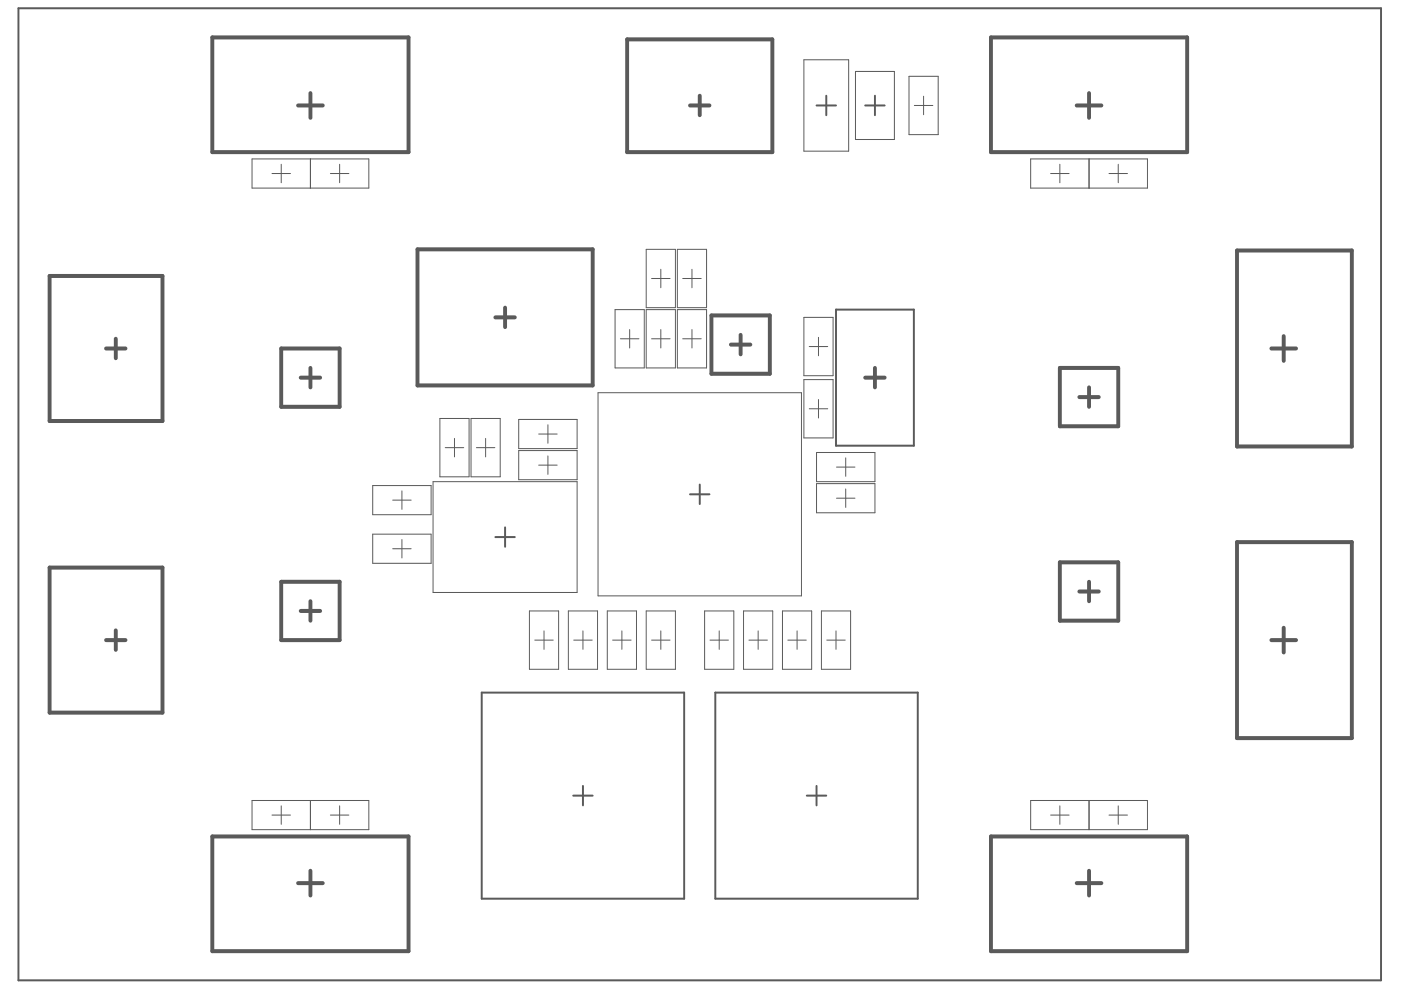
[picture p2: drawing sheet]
<svg xmlns="http://www.w3.org/2000/svg" width="297mm" height="210mm" viewBox="0 0 297 210" stroke-linecap="round" stroke-linejoin="round" font-family="sans-serif">
<g fill="none" stroke="#5a5a5a" stroke-width=".21">
<path d="M170.4 12.7h9.5v19.3h-9.5zM181.4 15.1h8.2v14.5h-8.2zM192.7 16.2h6.2v12.3h-6.2zM53.4 33.7h24.8v6.2h-24.8zM57.7 36.8h3.9M59.6 34.8v3.9M65.8 33.7v6.2M70 36.8h4M72 34.8v3.9M193.9 22.4h3.9M195.8 20.4v3.9M218.5 33.7h24.8v6.2h-24.8z"/>
<path d="M222.7 36.8h4M224.7 34.8v3.9M230.9 33.7v6.2M235.1 36.8h4M237.1 34.8v3.9M137 52.9h6.2v12.3h-6.2zM138.1 59h4M140.1 57.1v3.9M143.6 52.9h6.2v12.3h-6.2zM144.7 59h4M146.7 57.1v3.9M130.4 65.6h6.2v12.4h-6.2z"/>
<path d="M131.5 71.8h4M133.5 69.9v3.9M137 65.6h6.2v12.4h-6.2zM138.1 71.8h4M140.1 69.9v3.9M143.6 65.6h6.2v12.4h-6.2zM144.7 71.8h4M146.7 69.9v3.9M170.4 67.3h6.2v12.4h-6.2zM171.6 73.5h3.9M173.5 71.5v3.9M93.3 88.7h6.2v12.4h-6.2z"/>
<path d="M94.4 94.9h3.9M96.4 93v3.9M99.9 88.7h6.2v12.4h-6.2zM101 94.9h3.9M103 93v3.9M110 88.9h12.4v6.2h-12.4zM110 95.5h12.4v6.2h-12.4zM114.2 92h3.9M114.2 98.6h3.9M116.2 90.1v3.9M116.2 96.7v3.9M126.8 83.3h43.1v43h-43.1z"/>
<path d="M170.4 80.5h6.2v12.3h-6.2zM171.6 86.7h3.9M173.1 95.9h12.4v6.2h-12.4zM173.5 84.7v3.9M177.4 99h3.9M179.3 97.1v3.9M79 102.9h12.4v6.2h-12.4zM79 113.3h12.4v6.1h-12.4zM83.3 116.3h3.9M83.3 106h3.9M85.2 104.1v3.9M85.2 114.4v3.9"/>
<path d="M91.8 102.1h30.6v23.5h-30.6zM173.1 102.5h12.4v6.2h-12.4zM177.4 105.6h3.9M179.3 103.7v3.9M112.2 129.5h6.2v12.4h-6.2zM113.4 135.7h3.9M115.3 133.8v3.9M120.5 129.5h6.2v12.4h-6.2zM121.6 135.7h4M123.6 133.8v3.9M128.8 129.5h6.1v12.4h-6.1zM129.9 135.7h3.9"/>
<path d="M131.9 133.8v3.9M137 129.5h6.2v12.4h-6.2zM138.1 135.7h4M140.1 133.8v3.9M149.4 129.5h6.2v12.4h-6.2zM150.5 135.7h3.9M152.5 133.8v3.9M157.6 129.5h6.2v12.4h-6.2zM158.8 135.7h3.9M160.7 133.8v3.9M165.9 129.5h6.2v12.4h-6.2zM167 135.7h4"/>
<path d="M169 133.8v3.9M174.2 129.5h6.1v12.4h-6.1zM175.3 135.7h3.9M177.2 133.8v3.9M53.4 169.7h24.8v6.2h-24.8zM57.7 172.8h3.9M59.6 170.9v3.9M65.8 169.7v6.2M70 172.8h4M72 170.9v3.9M218.5 169.7h24.8v6.2h-24.8zM222.7 172.8h4"/>
<path d="M224.7 170.9v3.9M230.9 169.7v6.2M235.1 172.8h4M237.1 170.9v3.9"/>
</g>
<g fill="none" stroke="#5a5a5a" stroke-width=".84">
<path d="M45 7.9h41.6v24.4h-41.6zM65.8 19.7v5.3M133 8.3h30.8v24h-30.8zM210.1 7.9h41.6v24.4h-41.6zM230.9 19.7v5.3M63.2 22.4h5.2M146.3 22.4h4.1M148.4 20.3v4.1M228.3 22.4h5.2M10.5 58.5h24v30.8h-24zM88.5 52.9h37.2v28.8h-37.2zM262.3 53.1h24.3v41.6h-24.3z"/>
<path d="M22.5 73.9h4.1M24.5 71.8v4.1M59.6 73.9h12.4v12.4h-12.4zM65.8 78v4.1M105 67.3h4.2M107.1 65.2v4.2M150.8 66.9h12.4v12.3h-12.4zM155 73.1h4.1M157 71v4.1M185.5 78v4.1M224.7 78h12.4v12.4h-12.4zM269.6 73.9h5.2"/>
<path d="M272.2 71.3v5.2M63.8 80.1h4.1M183.4 80.1h4.2M228.8 84.2h4.2M230.9 82.1v4.2M224.7 119.2h12.4v12.4h-12.4zM262.3 114.9h24.3v41.6h-24.3zM10.5 120.3h24v30.8h-24zM22.5 135.7h4.1M24.5 133.7v4.1M59.6 123.4h12.4v12.3h-12.4zM63.8 129.5h4.1"/>
<path d="M65.8 127.5v4.1M228.8 125.4h4.2M230.9 123.4v4.1M269.6 135.7h5.2M272.2 133.1v5.2M45 177.4h41.6v24.3h-41.6zM210.1 177.4h41.6v24.3h-41.6zM63.2 187.2h5.2M65.8 184.6v5.3M228.3 187.2h5.2M230.9 184.6v5.3"/>
</g>
<g fill="none" stroke="#5a5a5a" stroke-width=".42">
<path d="M3.9 1.8h288.9v206.1h-288.9zM173.1 22.4h4.1M175.2 20.3v4.1M183.4 22.4h4.2M185.5 20.3v4.1M177.2 65.6h16.6v28.9h-16.6zM105 113.9h4.2M107.1 111.8v4.1M146.3 104.8h4.1M148.4 102.7v4.2M102.1 146.8h43v43.7h-43zM151.7 146.8h42.9v43.7h-42.9z"/>
<path d="M121.5 168.7h4.2M123.6 166.6v4.2M171.1 168.7h4.1M173.1 166.6v4.2"/>
</g>
</svg>
